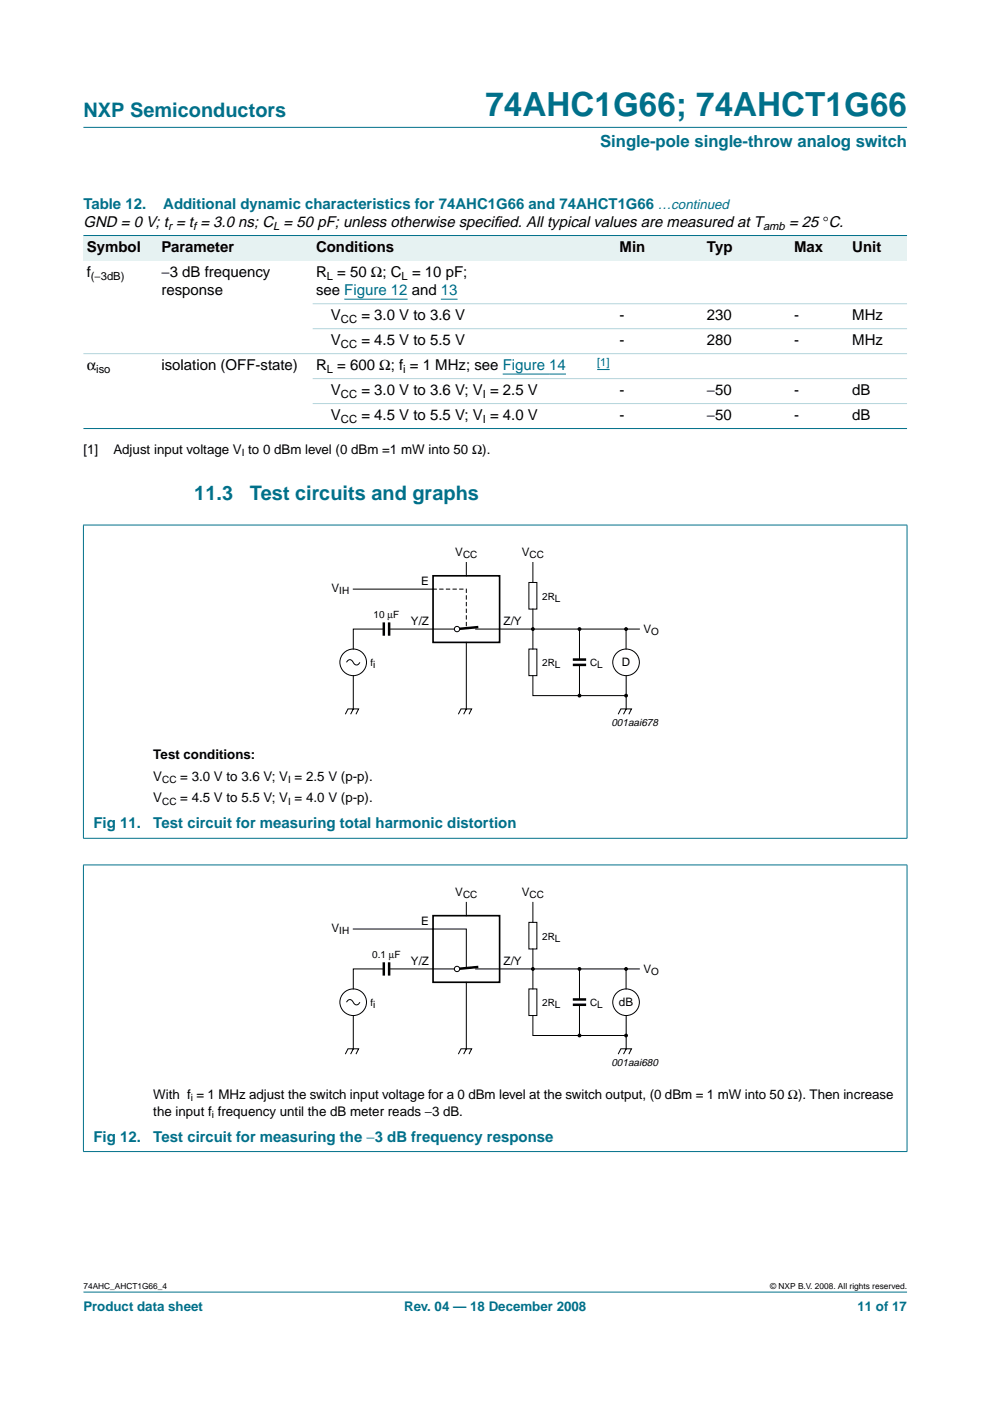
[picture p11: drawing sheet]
<svg xmlns="http://www.w3.org/2000/svg" width="210mm" height="297mm" viewBox="0 0 210 297" stroke-linecap="round" stroke-linejoin="round" font-family="sans-serif">
<defs><g id="words">
<text font-size="7.1" fill="#00708a" x="102.9" y="24.7">74AHC1G66; 74AHCT1G66</text>
<g font-size="4.2" fill="#00708a">
<text x="17.7" y="24.9">NXP Semiconductors</text>
<text x="41.2" y="106">11.3</text>
<text x="53" y="106">Test circuits and graphs</text>
</g>
<text font-size="3.5" fill="#00708a" x="127.2" y="31.1">Single-pole single-throw analog switch</text>
<g font-size="3.2" fill="#00708a">
<text x="17.7" y="44.3">Table 12.</text>
<text x="34.6" y="44.3">Additional dynamic characteristics for 74AHC1G66 and 74AHCT1G66 …continued</text>
<text x="19.8" y="175.6">Fig 11.</text>
<text x="32.5" y="175.6">Test circuit for measuring total harmonic distortion</text>
<text x="19.8" y="242">Fig 12.</text>
<text x="32.5" y="242">Test circuit for measuring the −3 dB frequency response</text>
</g>
<g font-size="3.2">
<text x="17.7" y="48.2">GND = 0 V; t = t = 3.0 ns; C = 50 pF; unless otherwise specif</text>
<text x="18.4" y="53.5">Symbol</text>
<text x="34.2" y="53.5">Parameter</text>
<text x="67" y="53.5">Conditions</text>
<text x="104.7" y="48.2">ied. All typical values are measured at T</text>
<text x="131.4" y="53.5">Min</text>
<text x="149.9" y="53.5">Typ</text>
<text x="167.3" y="48.2">= 25 °C.</text>
<text x="168.4" y="53.5">Max</text>
<text x="180.7" y="53.5">Unit</text>
<text x="18.4" y="58.8">f</text>
<text x="34.2" y="58.8">−3 dB frequency</text>
<text x="67" y="58.8">R = 50 Ω; C = 10 pF;</text>
<text x="34.2" y="62.6">response</text>
<text x="67" y="62.6">see Figure 12 and 13</text>
<text x="70.2" y="67.9">V</text>
<text x="76.6" y="67.9">= 3.0 V to 3.6 V</text>
<text x="131.4" y="67.9">-</text>
<text x="149.9" y="67.9">230</text>
<text x="168.4" y="67.9">-</text>
<text x="180.7" y="67.9">MHz</text>
<text x="70.2" y="73.2">V</text>
<text x="76.6" y="73.2">= 4.5 V to 5.5 V</text>
<text x="131.4" y="73.2">-</text>
<text x="149.9" y="73.2">280</text>
<text x="168.4" y="73.2">-</text>
<text x="180.7" y="73.2">MHz</text>
<text x="18.4" y="78.5">α</text>
<text x="34.2" y="78.5">isolation (OFF-state)</text>
<text x="67" y="78.5">R = 600 Ω; f = 1 MHz; see Figure 14</text>
<text x="70.2" y="83.8">V</text>
<text x="76.6" y="83.8">= 3.0 V to 3.6 V; V = 2.5 V</text>
<text x="131.4" y="83.8">-</text>
<text x="149.9" y="83.8">−50</text>
<text x="168.4" y="83.8">-</text>
<text x="180.7" y="83.8">dB</text>
<text x="70.2" y="89.1">V</text>
<text x="76.6" y="89.1">= 4.5 V to 5.5 V; V = 4.0 V</text>
<text x="131.4" y="89.1">-</text>
<text x="149.9" y="89.1">−50</text>
<text x="168.4" y="89.1">-</text>
<text x="180.7" y="89.1">dB</text>
</g>
<g font-size="2.8">
<text x="17.7" y="96.3">[1]</text>
<text x="24" y="96.3">Adjust input voltage V to 0 dBm level (0 dBm =1 mW into 50 Ω).</text>
<text x="32.5" y="160.9">Test conditions:</text>
<text x="32.5" y="165.5">V</text>
<text x="38.2" y="165.5">= 3.0 V to 3.6 V; V = 2.5 V (p-p).</text>
<text x="32.5" y="170.1">V</text>
<text x="38.2" y="170.1">= 4.5 V to 5.5 V; V = 4.0 V (p-p).</text>
<text x="32.5" y="233">With f = 1 MHz adjust the switch input voltage for a 0 dBm level at the switch output, (0 dBm = 1 mW into 50 Ω). Then increase</text>
<text x="32.5" y="236.5">the input f frequency until the dB meter reads −3 dB.</text>
</g>
<g font-size="2.8" fill="#00708a">
<text x="17.7" y="278">Product data sheet</text>
<text x="85.7" y="278">Rev. 04 — 18 December 2008</text>
<text x="181.8" y="278">11 of 17</text>
</g>
<g font-size="2.5">
<text x="96.5" y="117.9">V</text>
<text x="110.6" y="117.9">V</text>
<text x="70.3" y="125.5">V</text>
<text x="89.3" y="124.1">E</text>
<text x="87.1" y="132.5">Y/Z</text>
<text x="106.8" y="132.5">Z/Y</text>
<text x="136.4" y="134.2">V</text>
<text x="131.8" y="141.3">D</text>
<text x="96.5" y="189.9">V</text>
<text x="110.6" y="189.9">V</text>
<text x="70.3" y="197.5">V</text>
<text x="89.3" y="196.1">E</text>
<text x="87.1" y="204.6">Y/Z</text>
<text x="106.8" y="204.6">Z/Y</text>
<text x="136.4" y="206.3">V</text>
<text x="131.2" y="213.3">dB</text>
</g>
<g font-size="2.4">
<text x="35.6" y="48.7">r</text>
<text x="40.9" y="48.7">f</text>
<text x="57.9" y="48.7">L</text>
<text x="161.8" y="48.7">amb</text>
<text x="19.3" y="59.3">(−3dB)</text>
<text x="69.3" y="59.3">L</text>
<text x="85.1" y="59.3">L</text>
<text x="72.3" y="68.5">CC</text>
<text x="72.3" y="73.8">CC</text>
<text x="20.4" y="79.1">iso</text>
<text x="69.3" y="79.1">L</text>
<text x="85.5" y="79.1">i</text>
<text x="72.3" y="84.4">CC</text>
<text x="72.3" y="89.7">CC</text>
<text x="102.4" y="84.4">I</text>
<text x="102.4" y="89.7">I</text>
</g>
<text font-size="2.4" fill="#00f" x="126.6" y="77.6">[1]</text>
<g font-size="2.2">
<text x="129.6" y="154">001aai678</text>
<text x="129.6" y="226">001aai680</text>
</g>
<g font-size="2.1">
<text x="51.3" y="96.8">I</text>
<text x="98.2" y="118.3">CC</text>
<text x="112.3" y="118.3">CC</text>
<text x="71.9" y="126">IH</text>
<text x="79.2" y="131.1">10 µF</text>
<text x="115" y="127.2">2RL</text>
<text x="138.1" y="134.7">O</text>
<text x="78.6" y="141.3">fi</text>
<text x="115" y="141.3">2RL</text>
<text x="125.1" y="141.3">CL</text>
<text x="34.4" y="166">CC</text>
<text x="61.1" y="166">I</text>
<text x="34.4" y="170.6">CC</text>
<text x="61.1" y="170.6">I</text>
<text x="98.2" y="190.4">CC</text>
<text x="112.3" y="190.4">CC</text>
<text x="71.9" y="198">IH</text>
<text x="78.9" y="203.2">0.1 µF</text>
<text x="115" y="199.2">2RL</text>
<text x="138.1" y="206.8">O</text>
<text x="78.6" y="213.3">fi</text>
<text x="115" y="213.3">2RL</text>
<text x="125.1" y="213.3">CL</text>
<text x="40.4" y="233.5">i</text>
<text x="44.9" y="237">i</text>
</g>
<g font-size="1.8">
<text x="17.7" y="273.4">74AHC_AHCT1G66_4</text>
<text x="163.3" y="273.4">© NXP B.V. 2008. All rights reserved.</text>
</g>
</g></defs>
<g fill="#00708a" stroke="#00708a" stroke-width=".21">
<path d="M17.7 273.9h174.6z"/>
<path d="M17.7 27h174.6z"/>
</g>
<path d="M73 63.4h13.4M93.5 63.4h3.5M106.6 79.3h13.4M126.6 78.4h2.7" fill="none" stroke="#00f" stroke-width=".21"/>
<g fill="#e6f2f2">
<path d="M17.7 49.9h15.8v5.3h-15.8z" fill-rule="evenodd"/>
<path d="M33.5 49.9h32.8v5.3h-32.8z" fill-rule="evenodd"/>
<path d="M66.3 49.9h64.4v5.3h-64.4z" fill-rule="evenodd"/>
<path d="M130.7 49.9h18.5v5.3h-18.5z" fill-rule="evenodd"/>
<path d="M149.2 49.9h18.5v5.3h-18.5z" fill-rule="evenodd"/>
<path d="M167.7 49.9h12.3v5.3h-12.3z" fill-rule="evenodd"/>
<path d="M180 49.9h12.3v5.3h-12.3z" fill-rule="evenodd"/>
</g>
<g fill="#00708a" stroke="#00708a" stroke-width=".21">
<path d="M17.7 49.9h174.6z"/>
<path d="M17.7 90.9h174.6z"/>
<path d="M17.7 111.4v66.3z"/>
<path d="M192.3 111.4v66.3z"/>
<path d="M17.6 111.3h174.8z"/>
<path d="M17.6 177.7h174.8z"/>
</g>
<g fill="#b3d4db" stroke="#b3d4db" stroke-width=".21">
<path d="M66.3 64.4h126z"/>
<path d="M66.3 69.7h126z"/>
<path d="M17.7 75h174.6z"/>
<path d="M66.3 80.3h126z"/>
<path d="M66.3 85.6h126z"/>
</g>
<path d="M81.4 133.4h-6.5v4.2M82.5 133.4h9.3M98.9 136.2v14.1l-.6 1.1M122.9 133.4v6.4M73.2 151.4l.6-1.1h2.2l-.5 1.1M74.9 143.3v7l-.6 1.1M97.2 151.4l.5-1.1h2.3l-.6 1.1M122.9 141v6.5" fill="none" stroke="#000" stroke-width=".21"/>
<path d="M81.4 132v2.8M82.5 132v2.8M101.4 133l-4.5 .4M121.5 139.8h2.8M121.5 141h2.8" fill="none" stroke="#000" stroke-width=".53"/>
<circle cx="96.9" cy="133.4" r=".56" fill="#fff" stroke="#000" stroke-width=".21"/>
<g fill="none" stroke="#000" stroke-width=".21">
<path d="M98.9 119.3v2.8M113 119.3v4.2M74.9 124.9h16.9M91.8 133.4h4.5M100.8 133.4h34.8M112.1 123.5h1.7v5.6h-1.7zM112.1 137.6h1.7v5.7h-1.7zM113 129.1v8.5M132.7 133.4v4.2M73.5 140.4a.74 .74 0 0 1 .7-.5 .74 .74 0 0 1 .7 .6 .71 .71 0 0 0 .7 .5 .71 .71 0 0 0 .7-.6M113 143.3v4.2h19.7M131.1 151.4l.5-1.1h2.3l-.6 1.1"/>
<path d="M132.8 143.3v7l-.6 1.1M74.9 215.3v7.1l-.6 1.1M81.4 205.4h-6.5v4.3M82.5 205.4h9.3M98.9 208.3v14.1l-.6 1.1M122.9 205.4v6.5M122.9 213v6.5M73.2 223.5l.6-1.1h2.2l-.5 1.1M97.2 223.5l.5-1.1h2.3l-.6 1.1"/>
<circle cx="74.9" cy="140.4" r="2.81"/>
<circle cx="132.7" cy="140.4" r="2.81"/>
</g>
<g fill="#000" stroke="#000" stroke-width=".25">
<circle cx="113" cy="133.4" r=".28"/>
<circle cx="122.9" cy="133.4" r=".28"/>
<circle cx="132.7" cy="133.4" r=".28"/>
<circle cx="122.9" cy="147.5" r=".28"/>
<circle cx="132.7" cy="147.5" r=".28"/>
</g>
<path d="M91.8 122.1h14.1v14.1h-14.1z" fill="none" stroke="#000" stroke-width=".35"/>
<path d="M91.8 124.9h7.1v8.2" fill="none" stroke="#000" stroke-width=".21" stroke-dasharray=".7"/>
<g fill="#00708a" stroke="#00708a" stroke-width=".21">
<path d="M17.7 183.4v60.7z"/>
<path d="M192.3 183.4v60.7z"/>
<path d="M17.6 183.4h174.8z"/>
<path d="M17.6 244.2h174.8z"/>
</g>
<path d="M81.4 204v2.8M82.5 204v2.8M101.4 205l-4.5 .4M121.5 213h2.8M121.5 211.9h2.8" fill="none" stroke="#000" stroke-width=".53"/>
<circle cx="96.9" cy="205.4" r=".56" fill="#fff" stroke="#000" stroke-width=".21"/>
<g fill="none" stroke="#000" stroke-width=".21">
<path d="M74.9 197h24v8.2M98.9 191.3v2.8M112.1 195.6h1.7v5.6h-1.7zM113 191.3v4.3M73.5 212.5a.74 .74 0 0 1 .7-.6 .74 .74 0 0 1 .7 .7 .71 .71 0 0 0 .7 .5 .71 .71 0 0 0 .7-.6M91.8 205.4h4.5M100.8 205.4h34.8M112.1 209.7h1.7v5.6h-1.7zM113 215.3v4.2h19.7M113 201.2v8.5M132.7 205.4v4.3M132.8 215.3v7.1l-.6 1.1"/>
<path d="M131.1 223.5l.5-1.1h2.3l-.6 1.1"/>
<circle cx="74.9" cy="212.5" r="2.81"/>
<circle cx="132.7" cy="212.5" r="2.81"/>
</g>
<g fill="#000" stroke="#000" stroke-width=".25">
<circle cx="113" cy="205.4" r=".28"/>
<circle cx="122.9" cy="219.5" r=".28"/>
<circle cx="122.9" cy="205.4" r=".28"/>
<circle cx="132.7" cy="219.5" r=".28"/>
<circle cx="132.7" cy="205.4" r=".28"/>
</g>
<path d="M91.8 194.1h14.1v14.2h-14.1z" fill="none" stroke="#000" stroke-width=".35"/>
<use href="#words"/>
</svg>
